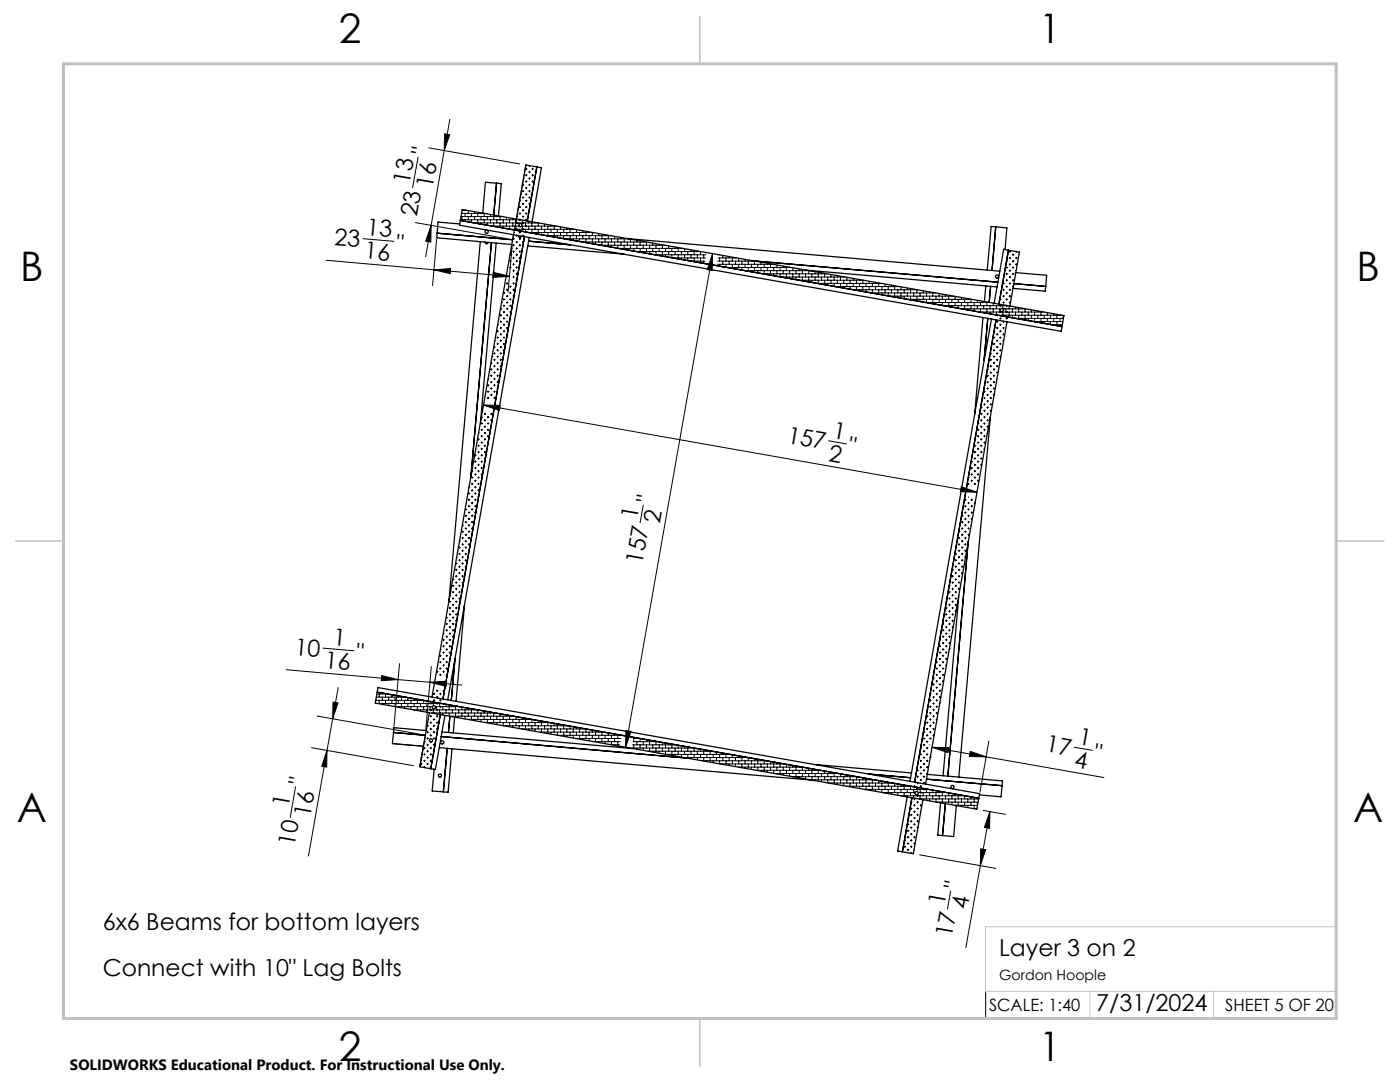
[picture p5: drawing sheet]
<svg xmlns="http://www.w3.org/2000/svg" width="279mm" height="216mm" viewBox="0 0 279 216" stroke-linecap="round" stroke-linejoin="round" font-family="sans-serif">
<defs><g id="words">
<g font-size="8.1">
<text x="67.6" y="8.5">2</text>
<text x="207.3" y="8.5">1</text>
<text x="4" y="56.2">B</text>
<text x="270.7" y="56.2">B</text>
<text x="3.3" y="164.1">A</text>
<text x="270" y="164.1">A</text>
<text x="67.6" y="211.7">2</text>
<text x="207.3" y="211.7">1</text>
</g>
<g font-size="4.7">
<text x="85.4" y="31.2" transform="rotate(-80 85.4 31.2)">&quot;</text>
<text x="81.8" y="36.8" transform="rotate(-80 81.8 36.8)">13</text>
<text x="86.3" y="37.6" transform="rotate(-80 86.3 37.6)">16</text>
<text x="73" y="46.9" transform="rotate(5 73 46.9)">13</text>
<text x="83.2" y="43.4" transform="rotate(-80 83.2 43.4)">23</text>
<text x="66.6" y="49" transform="rotate(5 66.6 49)">23</text>
<text x="72.6" y="51.6" transform="rotate(5 72.6 51.6)">16</text>
<text x="79" y="50" transform="rotate(5 79 50)">&quot;</text>
<text x="156.9" y="88.3" transform="rotate(10 156.9 88.3)">157</text>
<text x="166" y="87.3" transform="rotate(10 166 87.3)">1</text>
<text x="165.2" y="91.9" transform="rotate(10 165.2 91.9)">2</text>
<text x="169.1" y="90.5" transform="rotate(10 169.1 90.5)">&quot;</text>
<text x="130.3" y="100.6" transform="rotate(-80 130.3 100.6)">&quot;</text>
<text x="127.1" y="103.7" transform="rotate(-80 127.1 103.7)">1</text>
<text x="131.7" y="104.5" transform="rotate(-80 131.7 104.5)">2</text>
<text x="128.1" y="112.8" transform="rotate(-80 128.1 112.8)">157</text>
<text x="58.7" y="130.7" transform="rotate(5 58.7 130.7)">10</text>
<text x="66.4" y="128.8" transform="rotate(5 66.4 128.8)">1</text>
<text x="71" y="131.7" transform="rotate(5 71 131.7)">&quot;</text>
<text x="64.7" y="133.3" transform="rotate(5 64.7 133.3)">16</text>
<text x="208.5" y="149.9" transform="rotate(10 208.5 149.9)">17</text>
<text x="215.1" y="148.5" transform="rotate(10 215.1 148.5)">1</text>
<text x="214.3" y="153" transform="rotate(10 214.3 153)">4</text>
<text x="218.2" y="151.6" transform="rotate(10 218.2 151.6)">&quot;</text>
<text x="57.5" y="161.2" transform="rotate(-80 57.5 161.2)">1</text>
<text x="60.9" y="156.8" transform="rotate(-80 60.9 156.8)">&quot;</text>
<text x="61.9" y="163.2" transform="rotate(-80 61.9 163.2)">16</text>
<text x="58.8" y="169" transform="rotate(-80 58.8 169)">10</text>
<text x="191.7" y="177.6" transform="rotate(-80 191.7 177.6)">&quot;</text>
<text x="20.5" y="185.6">6x6 Beams for bottom layers</text>
<text x="188.5" y="180.7" transform="rotate(-80 188.5 180.7)">1</text>
<text x="193.1" y="181.5" transform="rotate(-80 193.1 181.5)">4</text>
<text x="190" y="187.3" transform="rotate(-80 190 187.3)">17</text>
<text x="199.4" y="190.7">Layer 3 on 2</text>
<text x="20.5" y="194.7">Connect with 10&quot; Lag Bolts</text>
<text x="218.8" y="201.7">7/31/2024</text>
</g>
<g font-size="3.4">
<text x="197.4" y="201.7">SCALE: 1:40</text>
<text x="244.5" y="201.7">SHEET 5 OF 20</text>
</g>
<text font-size="3" x="14" y="213.5">SOLIDWORKS Educational Product. For Instructional Use Only.</text>
<text font-size="2.8" x="199.4" y="195.5">Gordon Hoople</text>
</g></defs>
<g fill="none" stroke="#000" stroke-width=".25">
<path d="M99.1 36.5l-2.2-.1-.6 6.1M99.1 36.5l-.6 6.4M99.1 36.5l.9 .2-.5 6.4M107.1 33.3l-2.1-.4-2 10.8M107.1 33.3l-1.9 10.8M107.1 33.3l1 .2-1.9 10.8M87.2 46.5l15.1 1.3M91.8 44.7l-4.4-.4-.2 3.1 15 1.4M91.9 44l.4-2.2 120 21.2-.4 2.2M91.9 44l120 21.2M91.9 44l-.2 .9 120.1 21.2 .1-.9M95.8 48.2l-6.2 72"/>
<path d="M96.8 48.3a.32 .32 0 0 0 .3 .3 .32 .32 0 0 0 .3-.2M98.1 48.4l-4.1 46.7M99 48.5l-3.1 35.8M102.5 46.8l-16.3 92.3M103.5 47a.31 .31 0 0 0 .2 .4 .31 .31 0 0 0 .4-.3M104.7 47.2l-16.3 92.3M105.3 49.1l19.3 1.6M105.5 48.1l8.3 .8M105.6 47.4l-16.2 92.2M125 47.6l74.5 6.5M150.1 52l49 4.3M160.9 53.9l38.1 3.4"/>
<path d="M196.7 57l-.2 3.2M197.7 57.1l-.3 3.3M198.7 45.3l-.7 8.7M198.7 45.3l2.2 .2-.3 4.3M198.7 45.3l-.9-.1-.8 8.7M201.3 49.9l-1.9 10.8M201.3 49.9l2.1 .4-1.9 10.8M201.3 49.9l-1-.2-1.9 10.8M202.3 56.6l6.4 .5M202.7 54.4l6.2 .5-.2 2.2M208.7 57.1l-.1 1-6.4-.6M196.2 63.4l-1.7 19.3"/>
<path d="M197.1 63.5l-.7 8.4M197.9 63.6l-16.3 92.3M198.8 63.8l-16.3 92.3M201 64.2l-16.3 92.3M197.7 83.1l-6.4 72M191.3 119l-3.1 35.8M193.2 108.2l-4 46.7M75.3 138.1l-.4 2.2 120 21.2 .4-2.2M75.3 138.1l120 21.2M75.3 138.1l.1-.9 120.1 21.2-.2 .9M90.8 131.4l-.7 8.4M92.7 120.6l-1.7 19.3"/>
<path d="M78.5 146.2l6.4 .5M78.5 146.2l-.2 2.2 6.2 .5M85.1 145.8l-6.5-.6-.1 1M85.7 142.2l-1.9 10.8 2.2 .4M86.6 153.5l-.3 4.3 2.2 .2M87.7 149.2l74.5 6.5M87.9 142.6l-1.9 10.8M88.1 147l49 4.3M88.2 146l38.1 3.4M88.8 142.8l-1.9 10.7-.9-.1M89.3 149.3l-.8 8.7M89.8 142.9l-.3 3.3"/>
<path d="M90.2 149.4l-.8 8.7-.9-.1M90.7 143.1l-.2 3.1M162.6 152.5l19.3 1.7M173.4 154.4l8.3 .8M181 159l-1.9 10.8 1 .2M182 159.2l-1.9 10.8M184.2 159.6l-1.9 10.8-2.2-.4M184.9 155.5l15.1 1.3M185.1 154.5l15 1.3-.1 1M200 156.8l-.2 2.2-4.3-.4M187.7 160.2l-.6 6.5h1M188.7 160.4l-.6 6.3"/>
<path d="M190.9 160.8l-.6 6.1-2.2-.2"/>
<circle cx="97.1" cy="46.3" r=".32"/>
<circle cx="103.9" cy="44.9" r=".33"/>
<circle cx="199" cy="55.2" r=".32"/>
<circle cx="199.9" cy="61.9" r=".31"/>
<circle cx="86" cy="147.7" r=".33"/>
<circle cx="86.6" cy="141.1" r=".31"/>
<circle cx="87.8" cy="154.8" r=".32"/>
<circle cx="88.3" cy="148.1" r=".32"/>
<circle cx="183" cy="158.3" r=".33"/>
<circle cx="190.1" cy="157" r=".32"/>
</g>
<g fill="none" stroke="#000" stroke-width=".2">
<path d="M83.4 31.4l-1.1 6.1M85.5 29.5l18.2 3.2M88.7 30.1l-3.8 21.1M88.7 26.7l1 .2-1 3.2zM89.8 23.8l-1.1 6.3M103.8 39.9v.3M103.9 38.8h.1M104.2 36.9h.4M104.2 38.1h.4M104.2 39.4h.4M104.4 36.7v.3M104.4 38v.3"/>
<path d="M104.4 39.3v.3M104.5 35.6h.1M104.9 33.7h.3M104.9 35h.3M104.9 36.2h.3M104.9 37.5h.3M104.9 38.8h.3M105 32.9l-2.7 15M105 33.5v.4M105 34.8v.3M105 36.1v.3M105 37.4v.3"/>
<path d="M105 38.6v.3M105 39.9v.3M105.5 33.1h.2M105.5 34.3h.3M105.5 35.6h.3M105.5 36.9h.3M105.5 38.1h.3M105.5 39.4h.3M105.7 33.1v.1M105.7 34.2v.3M105.7 35.5v.3M105.7 36.7v.3"/>
<path d="M105.7 38v.3M105.7 39.3v.3M106.2 33.7h.3M106.2 35h.3M106.2 36.2h.3M106.2 37.5h.2M106.2 38.8h.1M106.3 33.5v.4M106.3 34.8v.3M106.3 36.1v.3M106.3 37.4v.3M106.8 34.3h.2"/>
<path d="M106.9 34.2v.2M65.1 51.9l36.6 3.2M72.4 47.6l6.2 .6M82.9 44.4l18.2 3.2M86 45v3.3l-1.1-.2zM86.6 53.8l3.3-.2v1zM87.1 47.8l-.8 9.2M87.3 46.5l15.1 1.3M91.9 43.9h12M92 43.2h8.3M92.1 42.6h4.6l-.1 .6M92.2 42.3v.3"/>
<path d="M92.2 43.2v.7M92.2 41.9h.9M92.8 41.9h.1M92.8 42.6v.6M92.8 43.9v.3M93.5 42v.6M93.5 43.2v.7M94.1 42.6v.6M94.1 43.9v.5M94.7 44.5h12.8M94.7 44.5h.1M94.7 42.3v.3"/>
<path d="M94.7 43.2v.7M95.4 42.6v.6M95.4 43.9v.6M96 42.5v.1M96 43.2v.7M96 44.5v.2M96.6 43.9v.6M97.3 43.2v.7M97.3 44.5v.4M97.9 42.8v.4M97.9 43.9v.6M98.3 45.1h5.3"/>
<path d="M98.4 54.3l3.3 .8-3.3 .3zM98.5 43.2v.7M98.5 44.5v.6M99.2 43v.2M99.2 43.9v.6M99.2 45.1v.2M99.8 43.2v.7M99.8 44.5v.6M100.4 58.5h.4M100.4 59.7h.4M100.4 43.9v.6M100.4 45.1v.4"/>
<path d="M100.6 58.3v.3M100.6 59.6v.3M100.7 57.2h.1M101.1 56.6h.3M101.1 57.8h.3M101.1 59.1h.3M101.1 43.4v.5M101.1 44.5v.6M101.2 56.4v.3M101.2 57.7v.3M101.2 58.9v.4M101.7 52.1h.3"/>
<path d="M101.7 53.4h.3M101.7 57.2h.3M101.7 58.5h.3M101.7 59.7h.3M101.7 43.9v.6M101.7 45.1v.6M101.8 50.8h.2M101.8 50.7v.3M101.8 52v.3M101.8 53.2v.4M101.8 57v.4M101.8 58.3v.3"/>
<path d="M101.8 59.6v.3M101.9 45.8h12.8M102 49.6h.1M102.2 49.1l-.8 9.2M102.3 50.2h.4M102.3 51.5h.4M102.3 52.7h.4M102.3 54h.4M102.3 55.3h.4M102.3 56.6h.4M102.3 57.8h.4M102.3 59.1h.3"/>
<path d="M102.3 47.7h.4M102.3 48.9h.4M102.3 43.6v.3M102.3 44.5v.6M102.3 45.8v.1M102.5 47.5v.3M102.5 48.8v.3M102.5 50.1v.3M102.5 51.3v.3M102.5 52.6v.3M102.5 53.9v.3M102.5 55.1v.4"/>
<path d="M102.5 56.4v.3M102.5 57.7v.3M102.5 58.9v.4M102.6 46.4h.1M103 50.8h.3M103 52.1h.3M103 53.4h.3M103 54.6h.3M103 55.9h.2M103 47h.3M103 48.3h.3M103 49.6h.3"/>
<path d="M103 43.9v.6M103 45.1v.7M103.1 43.2h.2M103.1 43.3v.1M103.1 44.3v.4M103.1 45.6v.3M103.1 46.9v.3M103.1 48.2v.3M103.1 49.4v.3M103.1 50.7v.3M103.1 52v.3M103.1 53.2v.4"/>
<path d="M103.1 54.5v.3M103.1 55.8v.3M103.6 50.2h.3M103.6 51.5h.3M103.6 52.7h.1M103.6 41.3h.3M103.6 42.6h.3M103.6 46.4h.3M103.6 47.7h.3M103.6 48.9h.3M103.6 43.8v.1M103.6 44.5v.2"/>
<path d="M103.6 45.1h.1M103.6 45.8v.3M103.7 40h.2M103.8 41.2v.3M103.8 42.4v.4M103.8 43.7v.3M103.8 45.2v.1M103.8 46.2v.4M103.8 47.5v.3M103.8 48.8v.3M103.8 50.1v.3M103.8 51.3v.3"/>
<path d="M104.1 45.1h7M104.2 40.7h.4M104.2 41.9h.4M104.2 43.2h.4M104.2 47h.4M104.2 48.3h.3M104.2 49.6h.1M104.2 43.9v.6M104.2 45.1v.7M104.4 40.5v.4M104.4 41.8v.3M104.4 43.1v.3"/>
<path d="M104.4 44.3v.4M104.4 45.6v.3M104.4 46.9v.3M104.4 48.2v.3M104.9 40h.3M104.9 41.3h.3M104.9 42.6h.3M104.9 43.9h.3M104.9 44.5v.6M104.9 45.8v.5M105 41.2v.3M105 42.4v.4"/>
<path d="M105 43.7v.3M105 45v.3M105.5 46.4h12.8M105.5 46.4h.1M105.5 40.7h.3M105.5 41.9h.1M105.5 44.1v.4M105.5 45.1v.7M105.7 40.5v.4M106.2 44.5v.6M106.2 45.8v.6M106.8 44.4v.1"/>
<path d="M106.8 45.1v.7M106.8 46.4v.2M107.4 44.5v.6M107.4 45.8v.6M108.1 45.1v.7M108.1 46.4v.4M108.7 44.7v.4M108.7 45.8v.6M109.1 47h12.8M109.3 45.1v.7M109.3 46.4v.6M110 44.9v.2"/>
<path d="M110 45.8v.6M110 47v.2M110.6 45.1v.7M110.6 46.4v.6M111.2 45.8v.6M111.2 47v.4M111.9 45.3v.5M111.9 46.4v.6M112.5 45.8v.6M112.5 47v.6M112.7 47.7h12.8M113.1 45.5v.3"/>
<path d="M113.1 46.4v.6M113.1 47.7v.1M113.8 45.8v.6M113.8 47v.7M114.4 45.7v.1M114.4 46.4v.6M114.4 47.7v.3M115 45.8v.6M115 47v.7M115.7 46.4v.6M115.7 47.7v.5M116.3 48.3h12.8"/>
<path d="M116.3 48.3h.1M116.3 46v.4M116.3 47v.7M116.9 46.4v.6M116.9 47.7v.6M117.6 46.3v.1M117.6 47v.7M117.6 48.3v.2M118.2 46.4v.6M118.2 47.7v.6M118.9 47v.7M118.9 48.3v.5"/>
<path d="M119.5 46.6v.4M119.5 47.7v.6M119.9 48.9h12.8M120.1 47v.7M120.1 48.3v.6M120.8 46.8v.2M120.8 47.7v.6M120.8 48.9v.2M121.4 47v.7M121.4 48.3v.6M122 47.7v.6M122 48.9v.4"/>
<path d="M122.7 47.2v.5M122.7 48.3v.6M123.3 47.7v.6M123.3 48.9v.6M123.5 49.6h12.8M123.9 47.4v.3M123.9 48.3v.6M123.9 49.6h.1M124.6 47.7v.6M124.6 48.9v.7M125.2 47.6v.1M125.2 48.3v.6"/>
<path d="M125.2 49.6v.3M125.8 47.7v.6M125.8 48.9v.7M126.5 48.3v.6M126.5 49.6v.5M127.1 50.2h12.8M127.1 50.2h.1M127.1 47.9v.4M127.1 48.9v.7M127.7 48.3v.6M127.7 49.6v.6M128.4 48.2v.1"/>
<path d="M128.4 48.9v.7M128.4 50.2v.2M129 48.3v.6M129 49.6v.6M129.6 48.9v.7M129.6 50.2v.5M130.3 48.5v.4M130.3 49.6v.6M130.7 50.8h10.2M130.9 48.9v.7M130.9 50.2v.6M131.6 48.8v.1"/>
<path d="M131.6 49.6v.6M131.6 50.8v.2M132.2 48.9v.7M132.2 50.2v.6M132.8 49.6v.6M132.8 50.8v.4M133.5 49.1v.5M133.5 50.2v.6M134.1 49.6v.6M134.1 50.8v.6M134.3 51.5h6.5M134.7 49.3v.3"/>
<path d="M134.7 50.2v.6M134.7 51.5h.1M135.4 49.6v.6M135.4 50.8v.7M136 49.5v.1M136 50.2v.6M136 51.5v.3M136.6 49.6v.6M136.6 50.8v.7M137.3 50.2v.6M137.3 51.5v.5M137.9 52.1h.1"/>
<path d="M137.9 52.1h2.8M137.9 49.8v.4M137.9 50.8v.7M138.5 50.2v.6M138.5 51.5v.6M139.2 50.1v.1M139.2 50.8v.7M139.2 52.1v.3M139.8 50.2v.6M139.8 51.5v.6M140.4 50.8v.7M140.4 52.1v.5"/>
<path d="M142.2 50.6l-17.4 98.5M142.2 50.6l-.1 3.4-1-.2zM143.1 52.7h11.2M143.2 52.1h7.5M143.3 51.5h3.8M143.5 50.8h.1M143.6 51.5v.6M143.6 52.7v.4M144.3 51v.5M144.3 52.1v.6M144.9 51.5v.6M144.9 52.7v.6"/>
<path d="M145.1 53.4h12.8M145.5 51.2v.3M145.5 52.1v.6M145.5 53.4h.1M146.2 51.5v.6M146.2 52.7v.7M146.8 51.4v.1M146.8 52.1v.6M146.8 53.4v.3M147.4 51.5v.6M147.4 52.7v.7M148.1 52.1v.6"/>
<path d="M148.1 53.4v.5M148.7 54h12.8M148.7 51.8v.3M148.7 52.7v.7M149.3 52.1v.6M149.3 53.4v.6M150 52v.1M150 52.7v.7M150 54v.3M150.6 52.1v.6M150.6 53.4v.6M151.2 52.7v.7"/>
<path d="M151.2 54v.5M151.9 52.3v.4M151.9 53.4v.6M152.3 54.6h12.8M152.5 52.7v.7M152.5 54v.6M153.1 52.6v.1M153.1 53.4v.6M153.1 54.6v.2M153.8 52.7v.7M153.8 54v.6M154.4 53.4v.6"/>
<path d="M154.4 54.6v.4M155 52.9v.5M155 54v.6M155.7 53.4v.6M155.7 54.6v.6M155.9 55.3h12.8M156.3 53.1v.3M156.3 54v.6M156.3 55.3v.1M157 53.4v.6M157 54.6v.7M157.6 53.3v.1"/>
<path d="M157.6 54v.6M157.6 55.3v.3M158.2 53.4v.6M158.2 54.6v.7M158.9 54v.6M158.9 55.3v.5M159.5 55.9h12.8M159.5 53.7v.3M159.5 54.6v.7M160.1 54v.6M160.1 55.3v.6M160.8 53.9v.1"/>
<path d="M160.8 54.6v.7M160.8 55.9v.3M161.4 54v.6M161.4 55.3v.6M162 54.6v.7M162 55.9v.5M162.7 54.2v.4M162.7 55.3v.6M163.1 56.6h12.8M163.3 54.6v.7M163.3 55.9v.7M163.9 54.4v.2"/>
<path d="M163.9 55.3v.6M163.9 56.6v.1M164.6 54.6v.7M164.6 55.9v.7M165.2 55.3v.6M165.2 56.6v.3M165.8 54.8v.5M165.8 55.9v.7M166.5 55.3v.6M166.5 56.6v.5M166.7 57.2h12.8M167.1 55v.3"/>
<path d="M167.1 55.9v.7M167.1 57.2v.1M167.7 55.3v.6M167.7 56.6v.6M168.4 55.2v.1M168.4 55.9v.7M168.4 57.2v.3M169 55.4v.5M169 56.6v.6M169.7 55.9v.7M169.7 57.2v.5M170.3 57.8h12.8"/>
<path d="M170.3 55.6v.3M170.3 56.6v.6M170.9 55.9v.7M170.9 57.2v.6M171.6 55.8v.1M171.6 56.6v.6M171.6 57.8v.3M172.2 55.9v.7M172.2 57.2v.6M172.8 56.6v.6M172.8 57.8v.5M173.5 56.1v.5"/>
<path d="M173.5 57.2v.6M173.9 58.5h12.8M174.1 56.6v.6M174.1 57.8v.7M174.7 56.3v.3M174.7 57.2v.6M174.7 58.5v.1M175.4 56.6v.6M175.4 57.8v.7M176 57.2v.6M176 58.5v.3M176.6 56.7v.5"/>
<path d="M176.6 57.8v.7M177.3 57.2v.6M177.3 58.5v.6M177.5 59.1h12.8M177.9 56.9v.3M177.9 57.8v.7M177.9 59.1v.1M178.5 57.2v.6M178.5 58.5v.6M179.2 57.1v.1M179.2 57.8v.7M179.2 59.1v.3"/>
<path d="M179.8 57.3v.5M179.8 58.5v.6M180.4 57.8v.7M180.4 59.1v.5M181.1 57.5v.3M181.1 58.5v.6M181.1 59.7h12.8M181.7 57.8v.7M181.7 59.1v.6M182.4 57.7v.1M182.4 58.5v.6M182.4 59.7v.2"/>
<path d="M183 57.8v.7M183 59.1v.6M183.6 58.5v.6M183.6 59.7v.5M184.3 58v.5M184.3 59.1v.6M184.9 58.5v.6M184.9 59.7v.7M185.5 58.2v.3M185.5 59.1v.6M186.2 58.5v.6M186.2 59.7v.7"/>
<path d="M186.8 59.1v.6M187.4 58.6v.5M187.4 59.7v.7M188.1 59.1v.6M188.7 58.8v.3M188.7 59.7v.7M189.3 59.1v.6M190 59.1h.1M190 59.7v.7M190.6 59.2v.5M191.2 59.7v.7M191.9 59.4v.3"/>
<path d="M192.5 59.7v.7M193.1 59.6v.1M193.8 59.7v.7M195.1 59.9v.5M199.5 59.7h.3M199.6 59.6v.3M199.7 58.5h.1M200.1 56.6h.3M200.1 57.8h.3M200.1 59.1h.3M200.3 55.4v.1M200.3 56.4v.3"/>
<path d="M200.3 57.7v.3M200.3 58.9v.4M200.3 55.3h.1M200.8 53.4h.3M200.8 54.6h.3M200.8 55.9h.3M200.8 57.2h.3M200.8 58.5h.3M200.8 59.7h.3M200.9 52.1h.2M200.9 52v.3M200.9 53.2v.4"/>
<path d="M200.9 54.5v.3M200.9 55.8v.3M200.9 57v.4M200.9 58.3v.3M200.9 59.6v.3M201.4 50.2h.3M201.4 51.5h.3M201.4 52.7h.3M201.4 54h.3M201.4 55.3h.3M201.4 56.6h.3M201.4 57.8h.3"/>
<path d="M201.4 59.1h.3M201.5 50.1v.3M201.5 51.3v.3M201.5 52.6v.3M201.5 53.9v.3M201.5 55.1v.4M201.5 56.4v.3M201.5 57.7v.3M201.5 58.9v.4M202 50.8h.4M202 52.1h.4M202 53.4h.4"/>
<path d="M202 54.6h.4M202 55.9h.4M202 57.2h.2M202.2 50.7v.3M202.2 52v.3M202.2 53.2v.4M202.2 54.5v.3M202.2 55.8v.3M202.2 57v.4M202.7 50.2h.3M202.7 51.5h.3M202.7 52.7h.3"/>
<path d="M202.7 54h.1M202.8 50.2v.2M202.8 51.3v.3M202.8 52.6v.3M203.3 50.8h.1M96.9 78.8h.1M97.3 76.9h.3M97.3 78.1h.3M97.3 79.4h.3M97.4 75.7v.1M97.4 76.7v.3M97.4 78v.3"/>
<path d="M97.4 79.3v.3M97.4 75.6h.2M97.9 73.7h.3M97.9 75h.3M97.9 76.2h.3M97.9 77.5h.3M97.9 78.8h.3M98 72.4h.2M98 72.3v.3M98 73.6v.3M98 74.8v.3M98 76.1v.3"/>
<path d="M98 77.4v.3M98 78.6v.4M98.2 71.2h.1M98.5 69.3h.3M98.5 70.5h.3M98.5 71.8h.3M98.5 73.1h.3M98.5 74.3h.3M98.5 75.6h.3M98.5 76.9h.3M98.5 78.1h.3M98.5 79.4h.3"/>
<path d="M98.7 69.1v.3M98.7 70.4v.3M98.7 71.6v.4M98.7 72.9v.3M98.7 74.2v.3M98.7 75.5v.3M98.7 76.7v.3M98.7 78v.3M98.7 79.3v.3M98.8 68h.1M99.2 66.1h.3M99.2 67.3h.3"/>
<path d="M99.2 68.6h.3M99.2 69.9h.3M99.2 71.2h.3M99.2 72.4h.3M99.2 73.7h.3M99.2 75h.3M99.2 76.2h.3M99.2 77.5h.1M99.3 64.8h.2M99.3 64.8v.2M99.3 65.9v.4M99.3 67.2v.3"/>
<path d="M99.3 68.5v.3M99.3 69.7v.4M99.3 71v.3M99.3 72.3v.3M99.3 73.6v.3M99.3 74.8v.3M99.3 76.1v.3M99.3 77.4v.2M99.8 62.9h.3M99.8 64.2h.3M99.8 65.4h.3M99.8 66.7h.3"/>
<path d="M99.8 68h.3M99.8 69.3h.3M99.8 70.5h.3M99.8 71.8h.3M99.8 73.1h.3M99.8 74.3h.1M99.9 61.6h.2M99.9 61.5v.3M99.9 62.8v.3M99.9 64v.3M99.9 65.3v.3M99.9 66.6v.3"/>
<path d="M99.9 67.8v.4M99.9 69.1v.3M99.9 70.4v.3M99.9 71.6v.4M99.9 72.9v.3M100.1 60.4h.1M100.4 61h.4M100.4 62.3h.4M100.4 63.5h.4M100.4 64.8h.4M100.4 66.1h.4M100.4 67.3h.4"/>
<path d="M100.4 68.6h.4M100.4 69.9h.3M100.4 71.2h.1M100.6 60.9v.3M100.6 62.1v.3M100.6 63.4v.3M100.6 64.7v.3M100.6 65.9v.4M100.6 67.2v.3M100.6 68.5v.3M100.6 69.7v.4M101.1 60.4h.3"/>
<path d="M101.1 61.6h.3M101.1 62.9h.3M101.1 64.2h.3M101.1 65.4h.3M101.1 66.7h.1M101.2 60.2v.3M101.2 61.5v.3M101.2 62.8v.3M101.2 64v.3M101.2 65.3v.3M101.2 66.6v.3M101.7 61h.3"/>
<path d="M101.7 62.3h.3M101.7 63.5h.1M101.8 60.9v.3M101.8 62.1v.3M102.3 60.4h.1M184.7 60.4h12.8M185.5 60.4v.1M186.8 60.4v.3M188.1 60.4v.6M188.3 61h12.8M188.7 61v.1M189.3 60.4v.6"/>
<path d="M190 61v.3M190.6 60.4v.6M191.2 61v.5M191.9 60.4v.6M191.9 61.6h7.8M192.5 61v.6M193.1 60.4v.6M193.1 61.6v.2M193.8 61v.6M194.4 60.4v.6M194.4 61.6v.5M195.1 61v.6"/>
<path d="M195.5 62.3h12.8M195.7 60.4v.6M195.7 61.6v.7M196.3 78.1h.3M196.3 79.4h.3M196.3 60.1v.3M196.3 61v.6M196.3 62.3v.1M196.5 77h.1M196.5 78v.3M196.5 79.3v.3M196.5 76.9h.1"/>
<path d="M197 75h.3M197 76.2h.3M197 77.5h.3M197 78.8h.3M197 60.4v.6M197 61.6v.7M197.1 73.7h.2M197.1 73.6v.3M197.1 74.8v.3M197.1 76.1v.3M197.1 77.4v.3M197.1 78.6v.4"/>
<path d="M197.1 79.9v.3M197.6 71.8h.3M197.6 73.1h.3M197.6 74.3h.3M197.6 75.6h.3M197.6 76.9h.3M197.6 78.1h.3M197.6 79.4h.3M197.6 61v.6M197.6 62.3v.4M197.6 70.5h.3M197.7 70.4v.3"/>
<path d="M197.7 71.6v.4M197.7 72.9v.3M197.7 74.2v.3M197.7 75.5v.3M197.7 76.7v.3M197.7 78v.3M197.7 79.3v.3M197.8 69.3h.1M198.2 67.3h.3M198.2 68.6h.3M198.2 69.9h.3M198.2 71.2h.3"/>
<path d="M198.2 72.4h.3M198.2 73.7h.3M198.2 75h.3M198.2 76.2h.3M198.2 77.5h.3M198.2 78.8h.2M198.2 60.5v.5M198.2 61.6v.7M198.4 66.2v.1M198.4 67.2v.3M198.4 68.5v.3M198.4 69.7v.4"/>
<path d="M198.4 71v.3M198.4 72.3v.3M198.4 73.6v.3M198.4 74.8v.3M198.4 76.1v.3M198.4 77.4v.3M198.4 78.6v.4M198.4 66.1h.1M198.9 64.2h.3M198.9 65.4h.3M198.9 66.7h.3M198.9 68h.3"/>
<path d="M198.9 69.3h.3M198.9 70.5h.3M198.9 71.8h.3M198.9 73.1h.3M198.9 74.3h.3M198.9 75.6h.1M198.9 61v.6M198.9 62.3v.6M199 62.9h12.9M199 62.8v.3M199 64v.3M199 65.3v.3"/>
<path d="M199 66.6v.3M199 67.8v.4M199 69.1v.3M199 70.4v.3M199 71.6v.4M199 72.9v.3M199 74.2v.3M199.5 63.5h.3M199.5 64.8h.3M199.5 66.1h.3M199.5 67.3h.3M199.5 68.6h.3"/>
<path d="M199.5 69.9h.3M199.5 71.2h.2M199.5 72.4h.1M199.5 60.7v.3M199.5 61.6v.7M199.5 62.9v.1M199.6 60.9v.3M199.6 62.1v.3M199.6 63.4v.3M199.6 64.7v.3M199.6 65.9v.4M199.6 67.2v.3"/>
<path d="M199.6 68.5v.3M199.6 69.7v.4M199.6 71v.3M200.1 60.4h.3M200.1 64.2h.3M200.1 65.4h.3M200.1 66.7h.3M200.1 68h.2M200.1 61v.6M200.1 62.3v.6M200.2 61.6h4.5M200.3 60.2v.3"/>
<path d="M200.3 61.5v.3M200.3 62.8v.3M200.3 64v.3M200.3 65.3v.3M200.3 66.6v.3M200.3 67.8v.4M200.8 63.5h.3M200.8 64.8h.1M200.8 61h.1M200.8 61.6v.7M200.8 62.9v.3M200.9 60.9v.3"/>
<path d="M200.9 62.1v.3M200.9 63.4v.3M201.4 60.4h.2M201.4 61.1v.5M201.4 62.3v.6M201.5 60.2v.3M202 61.6v.7M202 62.9v.5M202.7 61.3v.3M202.7 62.3v.6M202.7 63.5h9.5M203.3 61.6v.7"/>
<path d="M203.3 62.9v.6M203.9 61.5v.1M203.9 62.3v.6M203.9 63.5v.2M204.6 61.6v.7M204.6 62.9v.6M205.2 62.3v.6M205.2 63.5v.5M205.8 61.8v.5M205.8 62.9v.6M206.3 64.2h5.8M206.5 62.3v.6"/>
<path d="M206.5 63.5v.7M207.1 62.1v.2M207.1 62.9v.6M207.1 64.2v.1M207.8 62.3v.6M207.8 63.5v.7M208.4 62.9v.6M208.4 64.2v.4M209 62.4v.5M209 63.5v.7M209.7 62.9v.6M209.7 64.2v.6"/>
<path d="M209.9 64.8h2.1M210.3 62.6v.3M210.3 63.5v.7M210.3 64.8v.1M210.9 62.9v.6M210.9 64.2v.6M211.6 62.9h.1M211.6 63.5v.7M211.6 64.8v.3M212.2 63v.5M93.5 99.7h.3M93.5 98.5h.3"/>
<path d="M93.6 97.3v.1M93.6 98.3v.3M93.6 99.6v.3M93.6 97.2h.2M94.1 95.3h.3M94.1 96.6h.3M94.1 97.8h.3M94.1 99.1h.3M94.2 94h.2M94.2 93.9v.3M94.2 95.1v.4M94.2 96.4v.3"/>
<path d="M94.2 97.7v.3M94.2 99v.3M94.7 90.8h.3M94.7 92.1h.3M94.7 93.4h.3M94.7 94.7h.3M94.7 95.9h.3M94.7 99.7h.3M94.7 97.2h.3M94.7 98.5h.3M94.9 90.7v.3M94.9 92v.3"/>
<path d="M94.9 93.2v.4M94.9 94.5v.3M94.9 95.8v.3M94.9 97v.4M94.9 98.3v.3M94.9 99.6v.3M95 89.6h.1M95.4 87.7h.3M95.4 88.9h.3M95.4 90.2h.3M95.4 91.5h.3M95.4 92.7h.3"/>
<path d="M95.4 94h.3M95.4 95.3h.3M95.4 96.6h.3M95.4 97.8h.3M95.4 99.1h.1M95.5 86.5v.1M95.5 87.5v.3M95.5 88.8v.3M95.5 90.1v.3M95.5 91.3v.4M95.5 92.6v.3M95.5 93.9v.3"/>
<path d="M95.5 95.1v.4M95.5 96.4v.3M95.5 97.7v.3M95.5 99v.3M95.5 86.4h.2M96 84.5h.3M96 85.8h.3M96 87h.3M96 88.3h.3M96 89.6h.3M96 90.8h.3M96 92.1h.3"/>
<path d="M96 93.4h.3M96 94.7h.3M96 95.9h.1M96.1 83.2h.2M96.1 83.1v.3M96.1 84.3v.4M96.1 85.6v.3M96.1 86.9v.3M96.1 88.2v.3M96.1 89.4v.3M96.1 90.7v.3M96.1 92v.3"/>
<path d="M96.1 93.2v.4M96.1 94.5v.3M96.5 80.8l98.5 17.4M96.5 80.8l3.3 .1-.1 1zM96.6 82.6h.3M96.6 83.9h.3M96.6 85.1h.3M96.6 86.4h.3M96.6 87.7h.3M96.6 88.9h.3M96.6 90.2h.3M96.6 91.5h.3"/>
<path d="M96.6 92.7h.1M96.8 82.4v.4M96.8 83.7v.3M96.8 85v.3M96.8 86.3v.3M96.8 87.5v.3M96.8 88.8v.3M96.8 90.1v.3M96.8 91.3v.4M97.3 83.2h.3M97.3 84.5h.3M97.3 85.8h.3"/>
<path d="M97.3 87h.3M97.3 88.3h.1M97.4 83.1v.3M97.4 84.3v.4M97.4 85.6v.3M97.4 86.9v.3M97.4 88.2v.3M97.9 82.6h.3M97.9 83.9h.3M97.9 85.1h.1M98 82.4v.4M98 83.7v.3"/>
<path d="M165.4 87.9l3.5 .7M191.8 97.1l3.2 1.1-3.3-.1zM192.5 99.7h.3M192.7 99.6v.3M193.1 96.6h.4M193.3 95.3h.2M193.3 95.1v.4M193.3 96.4v.2M193.3 99.2v.1M193.8 93.4h.3M193.8 94.7h.3M193.8 95.9h.3"/>
<path d="M193.8 99.7h.3M193.8 92.1h.3M193.9 92v.3M193.9 93.2v.4M193.9 94.5v.3M193.9 95.8v.3M193.9 99.6v.3M194 90.8h.1M194.4 88.9h.3M194.4 90.2h.3M194.4 91.5h.3M194.4 92.7h.3"/>
<path d="M194.4 94h.3M194.4 95.3h.3M194.4 96.6h.3M194.6 87.8h.1M194.6 88.8v.3M194.6 90.1v.3M194.6 91.3v.4M194.6 92.6v.3M194.6 93.9v.3M194.6 95.1v.4M194.6 96.4v.3M194.6 87.7h.1"/>
<path d="M195.1 85.8h.3M195.1 87h.3M195.1 88.3h.3M195.1 89.6h.3M195.1 90.8h.3M195.1 92.1h.3M195.1 93.4h.3M195.1 94.7h.3M195.1 95.9h.3M195.2 84.5h.2M195.2 84.3v.4M195.2 85.6v.3"/>
<path d="M195.2 86.9v.3M195.2 88.2v.3M195.2 89.4v.3M195.2 90.7v.3M195.2 92v.3M195.2 93.2v.4M195.2 94.5v.3M195.2 95.8v.3M195.7 82.6h.3M195.7 83.9h.3M195.7 85.1h.3M195.7 86.4h.3"/>
<path d="M195.7 87.7h.3M195.7 88.9h.3M195.7 90.2h.3M195.7 91.5h.3M195.7 92.7h.3M195.7 94h.1M195.7 81.3h.3M195.8 81.2v.3M195.8 82.4v.4M195.8 83.7v.3M195.8 85v.3M195.8 86.3v.3"/>
<path d="M195.8 87.5v.3M195.8 88.8v.3M195.8 90.1v.3M195.8 91.3v.4M195.8 92.6v.3M195.9 80h.1M196.3 80.7h.3M196.3 82h.3M196.3 83.2h.3M196.3 84.5h.3M196.3 85.8h.3M196.3 87h.3"/>
<path d="M196.3 88.3h.3M196.3 89.6h.2M196.5 80.5v.4M196.5 81.8v.3M196.5 83.1v.3M196.5 84.3v.4M196.5 85.6v.3M196.5 86.9v.3M196.5 88.2v.3M196.5 89.4v.3M197 80h.3M197 81.3h.3"/>
<path d="M197 82.6h.3M197 83.9h.3M197 85.1h.3M197 86.4h.1M197.1 81.2v.3M197.1 82.4v.4M197.1 83.7v.3M197.1 85v.3M197.6 80.7h.3M197.6 82h.3M197.6 83.2h.1M197.7 80.5v.4"/>
<path d="M197.7 81.8v.3M89.8 118.9v.1M89.8 119.9v.3M89.8 118.8h.2M90.3 116.9h.3M90.3 118.1h.3M90.3 119.4h.3M90.4 115.6h.2M90.4 115.5v.3M90.4 116.7v.4M90.4 118v.3M90.4 119.3v.3"/>
<path d="M90.9 112.4h.3M90.9 113.7h.3M90.9 115h.3M90.9 116.2h.3M90.9 117.5h.3M90.9 118.8h.3M91.1 112.3v.3M91.1 113.6v.3M91.1 114.8v.3M91.1 116.1v.3M91.1 117.4v.3M91.1 118.6v.4"/>
<path d="M91.1 119.9v.3M91.2 111.2h.1M91.5 109.3h.4M91.5 110.5h.4M91.5 111.8h.4M91.5 113.1h.4M91.5 114.3h.4M91.5 115.6h.4M91.5 116.9h.4M91.5 118.1h.4M91.5 119.4h.4M91.7 108.1v.1"/>
<path d="M91.7 109.1v.3M91.7 110.4v.3M91.7 111.7v.3M91.7 112.9v.3M91.7 114.2v.3M91.7 115.5v.3M91.7 116.7v.4M91.7 118v.3M91.7 119.3v.3M91.7 108h.2M92.2 106.1h.3M92.2 107.4h.3"/>
<path d="M92.2 108.6h.3M92.2 109.9h.3M92.2 111.2h.3M92.2 112.4h.3M92.2 113.7h.3M92.2 115h.3M92.2 116.2h.3M92.2 117.5h.1M92.3 104.8h.2M92.3 104.7v.3M92.3 105.9v.4M92.3 107.2v.3"/>
<path d="M92.3 108.5v.3M92.3 109.7v.4M92.3 111v.3M92.3 112.3v.3M92.3 113.6v.3M92.3 114.8v.3M92.3 116.1v.3M92.8 101.6h.3M92.8 102.9h.3M92.8 104.2h.3M92.8 105.4h.3M92.8 106.7h.3"/>
<path d="M92.8 108h.3M92.8 109.3h.3M92.8 110.5h.3M92.8 111.8h.3M92.8 113.1h.3M92.8 114.3h.1M93 101.5v.3M93 102.8v.3M93 104v.4M93 105.3v.3M93 106.6v.3M93 107.8v.4"/>
<path d="M93 109.1v.3M93 110.4v.3M93 111.7v.3M93 112.9v.3M93.1 100.4h.1M93.5 101h.3M93.5 102.3h.3M93.5 103.5h.3M93.5 104.8h.3M93.5 106.1h.3M93.5 107.4h.3M93.5 108.6h.3"/>
<path d="M93.5 109.9h.1M93.6 100.9v.3M93.6 102.1v.3M93.6 103.4v.3M93.6 104.7v.3M93.6 105.9v.4M93.6 107.2v.3M93.6 108.5v.3M93.6 109.7v.4M94.1 100.4h.3M94.1 101.6h.3M94.1 102.9h.3"/>
<path d="M94.1 104.2h.3M94.1 105.4h.3M94.1 106.7h.1M94.2 100.2v.3M94.2 101.5v.3M94.2 102.8v.3M94.2 104v.4M94.2 105.3v.3M94.7 101h.3M94.7 102.3h.3M94.7 103.5h.1M94.9 100.9v.3"/>
<path d="M94.9 102.1v.3M128.4 100.8l-.7 3.5M189.3 118.1h.4M189.3 119.4h.4M189.4 116.9h.3M189.5 116.7v.4M189.5 118v.3M189.5 119.3v.3M190 115h.3M190 116.2h.3M190 117.5h.3M190 118.8h.3"/>
<path d="M190 113.7h.3M190.1 113.6v.3M190.1 114.8v.3M190.1 116.1v.3M190.1 117.4v.3M190.1 118.6v.4M190.1 119.9v.3M190.2 112.4h.1M190.6 110.5h.3M190.6 111.8h.3M190.6 113.1h.3M190.6 114.3h.3"/>
<path d="M190.6 115.6h.3M190.6 116.9h.3M190.6 118.1h.3M190.6 119.4h.3M190.7 110.4v.3M190.7 111.7v.3M190.7 112.9v.3M190.7 114.2v.3M190.7 115.5v.3M190.7 116.7v.4M190.7 118v.3M190.7 119.3v.3"/>
<path d="M190.8 109.3h.1M191.2 107.4h.4M191.2 108.6h.4M191.2 109.9h.4M191.2 111.2h.4M191.2 112.4h.4M191.2 113.7h.4M191.2 115h.4M191.2 116.2h.4M191.2 117.5h.4M191.2 118.8h.1M191.3 106.1h.3"/>
<path d="M191.4 105.9v.4M191.4 107.2v.3M191.4 108.5v.3M191.4 109.7v.4M191.4 111v.3M191.4 112.3v.3M191.4 113.6v.3M191.4 114.8v.3M191.4 116.1v.3M191.4 117.4v.3M191.9 104.2h.3M191.9 105.4h.3"/>
<path d="M191.9 106.7h.3M191.9 108h.3M191.9 109.3h.3M191.9 110.5h.3M191.9 111.8h.3M191.9 113.1h.3M191.9 114.3h.3M191.9 115.6h.1M191.9 102.9h.3M192 102.8v.3M192 104v.4M192 105.3v.3"/>
<path d="M192 106.6v.3M192 107.8v.4M192 109.1v.3M192 110.4v.3M192 111.7v.3M192 112.9v.3M192 114.2v.3M192.1 101.6h.1M192.5 101h.3M192.5 102.3h.3M192.5 103.5h.3M192.5 104.8h.3"/>
<path d="M192.5 106.1h.3M192.5 107.4h.3M192.5 108.6h.3M192.5 109.9h.3M192.5 111.2h.2M192.7 100.9v.3M192.7 102.1v.3M192.7 103.4v.3M192.7 104.7v.3M192.7 105.9v.4M192.7 107.2v.3M192.7 108.5v.3"/>
<path d="M192.7 109.7v.4M192.7 111v.3M193.1 100.4h.4M193.1 101.6h.4M193.1 102.9h.4M193.1 104.2h.4M193.1 105.4h.4M193.1 106.7h.4M193.1 108h.2M193.3 100.2v.3M193.3 101.5v.3M193.3 102.8v.3"/>
<path d="M193.3 104v.4M193.3 105.3v.3M193.3 106.6v.3M193.8 101h.3M193.8 102.3h.3M193.8 103.5h.3M193.8 104.8h.1M193.9 100.9v.3M193.9 102.1v.3M193.9 103.4v.3M194.4 100.4h.2M194.6 100.2v.3"/>
<path d="M57.1 133.6l22.3 2M64.5 129.3l6.2 .6M67.5 137.2l-1.1 6.2M75 139.7h9.5M75 139.5v.2M75.1 139.1h5.8M75.2 138.5h2.1M75.7 138.5v.6M75.7 139.7v.7M76.2 134.8l3.2 .8-3.3 .2zM76.3 138.3v.2M76.3 139.1v.6"/>
<path d="M76.9 138.5v.6M76.9 139.7v.7M77.6 139.1v.6M78.2 138.6v.5M78.2 139.7v.7M78.8 139.1v.6M79.4 135.6l6.4 .5M79.5 138.9v.2M79.5 139.7v.7M79.7 132.4l-1.1 12.5M80.1 139.1v.6M80.8 139.1h.1"/>
<path d="M80.8 139.7v.7M81.4 139.2v.5M82 139.7v.7M82.7 139.4v.3M83.3 139.7v.7M83.9 139.6v.1M84.6 139.7v.7M85.8 136.1l3.3-.2-.1 1zM85.8 136.1l6.3 .6M85.8 140v.4M86.1 133l-1.1 12.5M86.5 138.5h.3"/>
<path d="M86.5 139.7h.3M86.6 138.3v.3M86.6 139.6v.3M87.1 137.8h.3M87.1 139.1h.3M87.1 134h.3M87.2 133.9v.3M87.2 137.7v.3M87.2 139v.3M87.3 132.8h.1M87.7 130.8h.4M87.7 132.1h.4"/>
<path d="M87.7 133.4h.4M87.7 134.7h.4M87.7 138.5h.4M87.7 139.7h.4M87.9 129.7v.1M87.9 130.7v.3M87.9 132v.3M87.9 133.2v.4M87.9 134.5v.3M87.9 138.3v.3M87.9 139.6v.3M87.9 129.6h.2"/>
<path d="M88.4 127.7h.3M88.4 128.9h.3M88.4 130.2h.3M88.4 131.5h.3M88.4 132.8h.3M88.4 134h.3M88.4 137.8h.3M88.4 139.1h.1M88.5 126.4h.2M88.5 126.3v.3M88.5 127.5v.3M88.5 128.8v.3"/>
<path d="M88.5 130.1v.3M88.5 131.3v.4M88.5 132.6v.3M88.5 133.9v.3M88.5 137.7v.3M89 123.2h.3M89 124.5h.3M89 125.8h.3M89 127h.3M89 128.3h.3M89 129.6h.3M89 130.8h.3"/>
<path d="M89 132.1h.3M89 133.4h.3M89 134.7h.3M89.1 123.1v.3M89.1 124.4v.3M89.1 125.6v.3M89.1 126.9v.3M89.1 128.2v.3M89.1 129.4v.4M89.1 130.7v.3M89.1 132v.3M89.1 133.2v.4"/>
<path d="M89.1 134.5v.3M89.3 122h.1M89.6 120.1h.4M89.6 121.3h.4M89.6 122.6h.4M89.6 123.9h.4M89.6 125.1h.4M89.6 126.4h.4M89.6 127.7h.4M89.6 128.9h.4M89.6 130.2h.4M89.6 131.5h.2"/>
<path d="M89.8 121.2v.3M89.8 122.4v.4M89.8 123.7v.3M89.8 125v.3M89.8 126.3v.3M89.8 127.5v.3M89.8 128.8v.3M89.8 130.1v.3M89.8 131.3v.4M90.3 120.7h.3M90.3 122h.3M90.3 123.2h.3"/>
<path d="M90.3 124.5h.3M90.3 125.8h.3M90.3 127h.3M90.3 128.3h.1M90.4 120.5v.4M90.4 121.8v.3M90.4 123.1v.3M90.4 124.4v.3M90.4 125.6v.3M90.4 126.9v.3M90.9 120.1h.3M90.9 121.3h.3"/>
<path d="M90.9 122.6h.3M90.9 123.9h.3M90.9 125.1h.1M91.1 121.2v.3M91.1 122.4v.4M91.1 123.7v.3M91.5 120.7h.2M91.7 120.5v.4M185.5 139.7h.3M185.6 138.5h.2M185.7 138.3v.3M185.7 139.6v.3"/>
<path d="M186.2 136.6h.3M186.2 137.8h.3M186.2 139.1h.3M186.2 135.3h.3M186.3 135.1v.4M186.3 136.4v.3M186.3 137.7v.3M186.3 139v.3M186.4 134h.1M186.8 132.1h.3M186.8 133.4h.3M186.8 134.7h.3"/>
<path d="M186.8 135.9h.3M186.8 137.2h.3M186.8 138.5h.3M186.8 139.7h.3M186.9 132v.3M186.9 133.2v.4M186.9 134.5v.3M186.9 135.8v.3M186.9 137.1v.3M186.9 138.3v.3M186.9 139.6v.3M187 130.8h.1"/>
<path d="M187.4 128.9h.3M187.4 130.2h.3M187.4 131.5h.3M187.4 132.8h.3M187.4 134h.3M187.4 135.3h.3M187.4 136.6h.3M187.4 137.8h.3M187.4 139.1h.3M187.5 127.7h.2M187.6 127.5v.3M187.6 128.8v.3"/>
<path d="M187.6 130.1v.3M187.6 131.3v.4M187.6 132.6v.3M187.6 133.9v.3M187.6 135.1v.4M187.6 136.4v.3M187.6 137.7v.3M187.6 139v.3M188.1 125.8h.3M188.1 127h.3M188.1 128.3h.3M188.1 129.6h.3"/>
<path d="M188.1 130.8h.3M188.1 132.1h.3M188.1 133.4h.3M188.1 134.7h.3M188.1 135.9h.2M188.1 137.2h.1M188.1 124.5h.3M188.2 124.4v.3M188.2 125.6v.3M188.2 126.9v.3M188.2 128.2v.3M188.2 129.4v.4"/>
<path d="M188.2 130.7v.3M188.2 132v.3M188.2 133.2v.4M188.2 134.5v.3M188.2 135.8v.3M188.3 123.2h.1M188.7 121.3h.3M188.7 122.6h.3M188.7 123.9h.3M188.7 125.1h.3M188.7 126.4h.3M188.7 127.7h.3"/>
<path d="M188.7 128.9h.3M188.7 130.2h.3M188.7 131.5h.3M188.7 132.8h.2M188.8 121.2v.3M188.8 122.4v.4M188.8 123.7v.3M188.8 125v.3M188.8 126.3v.3M188.8 127.5v.3M188.8 128.8v.3M188.8 130.1v.3"/>
<path d="M188.8 131.3v.4M188.8 132.6v.3M188.9 120.1h.1M189.3 120.7h.4M189.3 122h.4M189.3 123.2h.4M189.3 124.5h.4M189.3 125.8h.4M189.3 127h.4M189.3 128.3h.4M189.3 129.6h.1M189.5 129.4h.1"/>
<path d="M189.5 120.5v.4M189.5 121.8v.3M189.5 123.1v.3M189.5 124.4v.3M189.5 125.6v.3M189.5 126.9v.3M189.5 128.2v.3M190 120.1h.3M190 121.3h.3M190 122.6h.3M190 123.9h.3M190 125.1h.3"/>
<path d="M190 126.4h.1M190.1 121.2v.3M190.1 122.4v.4M190.1 123.7v.3M190.1 125v.3M190.6 120.7h.3M190.6 122h.2M190.7 120.5v.4M190.7 121.8v.3M59 157l-1.1 6.1M62.2 149.2l20.3 3.6M63.3 142.9l20.3 3.6"/>
<path d="M65.3 149.7l-3.7 21.1M65.3 149.7l-.1 3.4-1-.2zM66.4 143.4l-1.1 6.3M66.5 140.1l1 .2-1.1 3.1zM75.3 140.4h12.8M76.3 140.4v.1M77.6 140.4v.4M78.4 148.4l6.2 .5M78.6 146.2l6.3 .5M78.8 140.4v.6M78.9 141h7.4M79.5 141v.1"/>
<path d="M80.1 140.4v.6M80.8 141v.3M81.4 140.4v.6M82 141v.6M82.5 141.6h12.8l.1 .7M82.7 140.4v.6M82.7 141.6v.1M83.3 141v.6M83.9 152.4h.3M83.9 140.4v.6M83.9 141.6v.3M84.1 151.3h.1"/>
<path d="M84.1 152.3v.3M84.1 151.2h.1M84.6 149.3h.3M84.6 150.5h.3M84.6 151.8h.3M84.6 153.1h.3M84.6 141v.6M84.7 148h.2M84.7 147.8v.4M84.7 149.1v.3M84.7 150.4v.3M84.7 151.7v.3"/>
<path d="M84.7 152.9v.3M84.9 146.6l-1.1 6.4M85.2 146.1h.3M85.2 147.4h.3M85.2 148.6h.3M85.2 149.9h.3M85.2 151.2h.3M85.2 152.4h.3M85.2 140.4v.6M85.2 141.6v.5M85.2 144.8h.3M85.3 144.7v.3"/>
<path d="M85.3 145.9v.4M85.3 147.2v.3M85.3 148.5v.3M85.3 149.8v.3M85.3 151v.3M85.3 152.3v.3M85.4 143.5h.1M85.8 148h.1M85.8 142.9h.3M85.8 144.2h.3M85.8 145.5h.3M85.8 146.7h.3"/>
<path d="M85.8 149.3h.3M85.8 150.5h.3M85.8 151.8h.3M85.8 153.1h.2M85.8 141v.6M86 140.5h.1M86 141.5v.3M86 142.8v.3M86 144v.4M86 145.3v.3M86 146.6v.3M86 148.1v.1"/>
<path d="M86 149.1v.3M86 150.4v.3M86 151.7v.3M86 152.9v.3M86.1 142.3h12.8M86.5 143.5h.3M86.5 144.8h.3M86.5 146.1h.3M86.5 147.4h.3M86.5 148.6h.3M86.5 149.9h.1M86.5 140.4v.5"/>
<path d="M86.5 141.6v.7M86.6 142.1v.4M86.6 143.4v.3M86.6 144.7v.3M86.6 145.9v.4M86.6 147.2v.3M86.6 148.5v.3M86.9 141h4.8M87.1 142.9h.3M87.1 144.2h.3M87.1 145.5h.2M87.1 146.7h.1"/>
<path d="M87.1 140.2v.2M87.1 141v.6M87.1 142.3v.2M87.2 140.2v.3M87.2 141.5v.3M87.2 142.8v.3M87.2 144v.4M87.2 145.3v.3M87.7 140.4v.6M87.7 141.6v.7M87.9 140.9v.3M87.9 142.1v.4"/>
<path d="M88.4 141v.6M88.4 142.3v.4M89 140.5v.5M89 141.6v.7M89.6 141v.6M89.6 142.3v.6M89.7 142.9h12.8M90.3 140.8v.2M90.3 141.6v.7M90.3 142.9v.1M90.9 141v.6M90.9 142.3v.6"/>
<path d="M91.5 141h.1M91.5 141.6v.7M91.5 142.9v.3M92.2 141.1v.5M92.2 142.3v.6M92.8 141.6v.7M92.8 142.9v.6M93.3 143.5h12.8M93.5 141.3v.3M93.5 142.3v.6M93.5 143.5v.1M94.1 141.6v.7"/>
<path d="M94.1 142.9v.6M94.7 141.5v.1M94.7 142.3v.6M94.7 143.5v.3M95.4 142.9v.6M96 142.3v.6M96 143.5v.5M96.6 141.9v.4M96.6 142.9v.6M96.9 144.2h12.8M97.3 142.3v.6M97.3 143.5v.7"/>
<path d="M97.9 142.1v.2M97.9 142.9v.6M97.9 144.2v.2M98.5 142.3v.6M98.5 143.5v.7M99.2 142.9v.6M99.2 144.2v.4M99.8 142.5v.4M99.8 143.5v.7M100.4 142.9v.6M100.4 144.2v.6M100.5 144.8h12.8"/>
<path d="M101.1 142.7v.2M101.1 143.5v.7M101.1 144.8v.1M101.7 142.9v.6M101.7 144.2v.6M102.3 142.9h.1M102.3 143.5v.7M102.3 144.8v.3M103 143v.5M103 144.2v.6M103.6 143.5v.7M103.6 144.8v.6"/>
<path d="M104.1 145.5h12.8M104.2 143.2v.3M104.2 144.2v.6M104.2 145.5h.1M104.9 143.5v.7M104.9 144.8v.7M105.5 143.4v.1M105.5 144.2v.6M105.5 145.5v.2M106.2 143.5v.7M106.2 144.8v.7M106.8 144.2v.6"/>
<path d="M106.8 145.5v.4M107.4 143.8v.4M107.4 144.8v.7M107.7 146.1h12.8M108.1 144.2v.6M108.1 145.5v.6M108.7 144v.2M108.7 144.8v.7M108.7 146.1v.2M109.3 144.2v.6M109.3 145.5v.6M110 144.8v.7"/>
<path d="M110 146.1v.4M110.6 144.4v.4M110.6 145.5v.6M111.2 144.8v.7M111.2 146.1v.6M111.3 146.7h12.7M111.9 144.6v.2M111.9 145.5v.6M111.9 146.7v.1M112.5 144.8v.7M112.5 146.1v.6M113.1 144.8h.1"/>
<path d="M113.1 145.5v.6M113.1 146.7v.3M113.8 144.9v.6M113.8 146.1v.6M114.4 145.5v.6M114.4 146.7v.6M114.9 147.4h9M115 145.1v.4M115 146.1v.6M115 147.4h.1M115.7 145.5v.6M115.7 146.7v.7"/>
<path d="M116.3 145.3v.2M116.3 146.1v.6M116.3 147.4v.2M116.9 145.5v.6M116.9 146.7v.7M117.6 146.1v.6M117.6 147.4v.4M118.2 145.7v.4M118.2 146.7v.7M118.5 148h5.3M118.9 146.1v.6M118.9 147.4v.6"/>
<path d="M119.5 145.9v.2M119.5 146.7v.7M119.5 148v.2M120.1 146.1v.6M120.1 147.4v.6M120.8 146.7v.7M120.8 148v.4M121.4 146.3v.4M121.4 147.4v.6M122 146.7v.7M122 148v.6M122.1 148.6h1.5"/>
<path d="M122.7 146.5v.2M122.7 147.4v.6M122.7 148.6v.1M123.3 146.7v.7M123.3 148v.6M123.9 146.7h.1M124.9 145.8l1 .1-1.1 3.2zM126.1 149.3h12.4v.6M126.2 148.6h8.7M126.3 148h5M126.4 147.4h1.3v.6M126.5 147.4v.6"/>
<path d="M126.5 148.6v.7M127.1 147.2v.2M127.1 148v.6M127.1 149.3v.2M127.7 148.6v.7M128.4 148v.6M128.4 149.3v.4M129 147.6v.4M129 148.6v.7M129.3 149.9h12.8M129.6 148v.6M129.6 149.3v.6"/>
<path d="M130.3 147.8v.2M130.3 148.6v.7M130.3 149.9v.2M130.9 148v.6M130.9 149.3v.6M131.6 148.6v.7M131.6 149.9v.4M132.2 148.2v.4M132.2 149.3v.6M132.8 148.6v.7M132.8 149.9v.6M132.9 150.5h12.8"/>
<path d="M133.5 148.4v.2M133.5 149.3v.6M133.5 150.5v.1M134.1 148.6v.7M134.1 149.9v.6M134.7 148.6h.1M134.7 149.3v.6M134.7 150.5v.3M135.4 148.7v.6M135.4 149.9v.6M136 149.3v.6M136 150.5v.6"/>
<path d="M136.5 151.2h12.8v.6M136.6 148.9v.4M136.6 149.9v.6M136.6 151.2h.1M137.3 149.3v.6M137.3 150.5v.7M137.9 149.2v.1M137.9 149.9v.6M137.9 151.2v.2M138.5 150.5v.7M139.2 149.9v.6M139.2 151.2v.4"/>
<path d="M139.8 149.5v.4M139.8 150.5v.7M140.1 151.8h12.8M140.4 149.9v.6M140.4 151.2v.6M141.1 149.7v.2M141.1 150.5v.7M141.1 151.8v.2M141.7 149.9v.6M141.7 151.2v.6M142.3 150.5v.7M142.3 151.8v.4"/>
<path d="M143 150v.5M143 151.2v.6M143.6 150.5v.7M143.6 151.8v.6M143.7 152.4h12.8M144.3 150.3v.2M144.3 151.2v.6M144.3 152.4v.1M144.9 150.5v.7M144.9 151.8v.6M145.5 150.5h.1M145.5 151.2v.6"/>
<path d="M145.5 152.4v.4M146.2 150.6v.6M146.2 151.8v.6M146.8 151.2v.6M146.8 152.4v.6M147.3 153.1h12.8v.6M147.4 150.8v.4M147.4 151.8v.6M147.4 153.1h.1M148.1 151.2v.6M148.1 152.4v.7M148.7 151.1v.1"/>
<path d="M148.7 151.8v.6M148.7 153.1v.2M149.3 152.4v.7M150 151.8v.6M150 153.1v.4M150.6 151.4v.4M150.6 152.4v.7M151 153.7h12.7M151.2 151.8v.6M151.2 153.1v.6M151.9 151.6v.2M151.9 152.4v.7"/>
<path d="M151.9 153.7v.2M152.5 151.8v.6M152.5 153.1v.6M153.1 152.4v.7M153.1 153.7v.4M153.8 151.9v.5M153.8 153.1v.6M154.4 152.4v.7M154.4 153.7v.6M154.6 154.3h12.7M155 152.2v.2M155 153.1v.6"/>
<path d="M155 154.3v.1M155.7 152.4v.7M155.7 153.7v.6M156.3 152.4h.1M156.3 153.1v.6M156.3 154.3v.4M157 152.5v.6M157 153.7v.6M157.6 153.1v.6M157.6 154.3v.6M158.2 155h12.7v.6M158.2 152.8v.3"/>
<path d="M158.2 153.7v.6M158.2 155h.1M158.9 153.1v.6M158.9 154.3v.7M159.5 153v.1M159.5 153.7v.6M159.5 155v.2M160.1 154.3v.7M160.8 153.7v.6M160.8 155v.4M161.4 153.3v.4M161.4 154.3v.7"/>
<path d="M161.7 155.6h12.9M162 153.7v.6M162 155v.6M162.7 153.5v.2M162.7 154.3v.7M162.7 155.6v.2M163.3 153.7v.6M163.3 155v.6M163.9 154.3v.7M163.9 155.6v.4M164.6 153.8v.5M164.6 155v.6"/>
<path d="M165.2 154.3v.7M165.2 155.6v.6M165.3 156.2h12.9M165.8 154.1v.2M165.8 155v.6M165.8 156.2v.2M166.5 154.3v.7M166.5 155.6v.6M167.1 154.3h.1M167.1 155v.6M167.1 156.2v.4M167.7 154.4v.6"/>
<path d="M167.7 155.6v.6M168.4 155v.6M168.4 156.2v.6M168.9 156.9h12.9M169 154.7v.3M169 155.6v.6M169 156.9h.1M169.7 155v.6M169.7 156.2v.7M170.3 154.9v.1M170.3 155.6v.6M170.3 156.9v.2"/>
<path d="M170.9 156.2v.7M171.6 155.6v.6M171.6 156.9v.4M172.2 155.2v.4M172.2 156.2v.7M172.5 157.5h12.8M172.8 155.6v.6M172.8 156.9v.6M173.5 155.4v.2M173.5 156.2v.7M173.5 157.5v.2M174.1 155.6v.6"/>
<path d="M174.1 156.9v.6M174.7 156.2v.7M174.7 157.5v.4M175.4 155.8v.4M175.4 156.9v.6M176 156.2v.7M176 157.5v.6M176.1 158.2h6.5M176.6 156v.2M176.6 156.9v.6M176.6 158.2v.1M177.3 156.2v.7"/>
<path d="M177.3 157.5v.7M177.9 156.2h.1M177.9 156.9v.6M177.9 158.2v.3M178.5 156.3v.6M178.5 157.5v.7M179.2 156.9v.6M179.2 158.2v.5M179.7 158.8h12.8M179.8 156.6v.3M179.8 157.5v.7M179.8 158.8h.1"/>
<path d="M180.4 156.9v.6M180.4 158.2v.6M181.1 156.8v.1M181.1 157.5v.7M181.1 158.8v.2M181.7 156.9v.6M181.7 158.2v.6M181.9 159.9v.3M182.4 159.4h.3M182.4 157.5v.7M182.4 158.8v.4M182.4 156.9h.3"/>
<path d="M182.5 156.7v.4M182.5 158v.3M182.5 159.3v.3M182.6 155.6h.1M183 153.7h.3M183 155h.3M183 156.2h.3M183 157.1v.4M183 158.6v.2M183.1 153.6v.3M183.1 154.8v.4M183.1 156.1v.3"/>
<path d="M183.1 157.4v.3M183.1 158.6v.4M183.1 159.9v.3M183.2 152.4h.1M183.3 158.2h5.6M183.3 159.4h12M183.6 150.5h.3M183.6 151.8h.3M183.6 153.1h.3M183.6 154.3h.3M183.6 155.6h.3M183.6 156.9h.3"/>
<path d="M183.6 157.5v.7M183.6 158.8v.6M183.7 149.3h.2M183.8 149.1v.3M183.8 150.4v.3M183.8 151.7v.3M183.8 152.9v.3M183.8 154.2v.3M183.8 155.5v.3M183.8 156.7v.4M183.8 158v.3M183.8 159.3v.3"/>
<path d="M184.3 147.4h.3M184.3 148.6h.3M184.3 149.9h.3M184.3 151.2h.3M184.3 152.4h.3M184.3 153.7h.3M184.3 155h.3M184.3 156.2h.3M184.3 157.3v.2M184.3 158.2v.6M184.3 159.4v.2M184.3 146.1h.3"/>
<path d="M184.4 145.9v.4M184.4 147.2v.3M184.4 148.5v.3M184.4 149.8v.3M184.4 151v.3M184.4 152.3v.3M184.4 153.6v.3M184.4 154.8v.4M184.4 156.1v.3M184.4 157.4v.3M184.5 144.8h.1M184.9 142.9h.3"/>
<path d="M184.9 144.2h.3M184.9 145.5h.3M184.9 146.7h.3M184.9 148h.3M184.9 149.3h.3M184.9 150.5h.3M184.9 151.8h.3M184.9 153.1h.3M184.9 154.3h.2M184.9 157.5v.7M184.9 158.8v.6M185 142.8v.3"/>
<path d="M185 144v.4M185 145.3v.3M185 146.6v.3M185 147.8v.4M185 149.1v.3M185 150.4v.3M185 151.7v.3M185 152.9v.3M185 154.2v.3M185.1 141.6h.1M185.5 141h.3M185.5 142.3h.3"/>
<path d="M185.5 143.5h.3M185.5 144.8h.3M185.5 146.1h.3M185.5 147.4h.3M185.5 148.6h.1M185.5 151.2h.2M185.5 158.2v.6M185.5 159.4v.4M185.7 151h.1M185.7 140.9v.3M185.7 142.1v.4M185.7 143.4v.3"/>
<path d="M185.7 144.7v.3M185.7 145.9v.4M185.7 147.2v.3M186 149.1l10.8 1.9M186 149.1l3.4 .1-.2 1zM186.2 140.4h.3M186.2 141.6h.3M186.2 142.9h.3M186.2 144.2h.3M186.2 145.5h.3M186.2 146.7h.2M186.2 157.7v.5"/>
<path d="M186.2 158.8v.6M186.3 140.2v.3M186.3 141.5v.3M186.3 142.8v.3M186.3 144v.4M186.3 145.3v.3M186.3 146.6v.3M186.8 141h.3M186.8 142.3h.3M186.8 143.5h.2M186.8 158.2v.6M186.8 159.4v.6"/>
<path d="M186.9 140.9v.3M186.9 142.1v.4M186.9 143.4v.3M187.4 140.4h.2M187.4 157.9v.3M187.4 158.8v.6M187.6 140.2h.1M188.1 158.2v.6M188.1 159.4v.7M188.7 158.1v.1M188.7 158.8v.6M189.3 158.2v.6"/>
<path d="M189.3 159.4v.7M190 158.8v.6M190.6 158.5v.3M190.6 159.4v.7M191.2 158.8v.6M191.9 158.7v.1M191.9 159.4v.7M192.5 158.8v.6M193.1 159.4v.7M193.6 149.9l3.2 1.1h-3.3zM193.8 159v.4M194.4 159.4v.7"/>
<path d="M195.1 159.2v.2M196.8 151l23.5 4.2M197.3 147.9l-1.7 10.1M214.4 149.1l3.6 .6M180.4 168.9h.4M180.5 167.7h.3M180.6 170.1h.1M180.6 167.5v.4M180.6 168.8v.3M180.7 166.4h.1M181.1 164.5h.3M181.1 165.8h.3"/>
<path d="M181.1 167h.3M181.1 168.3h.3M181.1 169.6h.3M181.2 164.4v.3M181.2 165.6v.3M181.2 166.9v.3M181.2 168.2v.3M181.2 169.4v.4M181.3 163.2h.1M181.7 161.3h.3M181.7 162.6h.3M181.7 163.9h.3"/>
<path d="M181.7 165.1h.3M181.7 166.4h.3M181.7 167.7h.3M181.7 168.9h.3M181.7 170.2h.3M181.8 160.1h.2M181.9 161.2v.3M181.9 162.5v.3M181.9 163.7v.3M181.9 165v.3M181.9 166.3v.3M181.9 167.5v.4"/>
<path d="M181.9 168.8v.3M181.9 170.1v.2M182.4 160.7h.3M182.4 162h.3M182.4 163.2h.3M182.4 164.5h.3M182.4 165.8h.3M182.4 167h.3M182.4 168.3h.2M182.4 169.6h.1M182.5 160.5v.4M182.5 161.8v.3"/>
<path d="M182.5 163.1v.3M182.5 164.4v.3M182.5 165.6v.3M182.5 166.9v.3M182.5 168.2v.3M183 160.1h.3M183 161.3h.3M183 162.6h.3M183 163.9h.3M183 165.1h.2M183.1 161.2v.3M183.1 162.5v.3"/>
<path d="M183.1 163.7v.3M183.1 165v.3M183.5 170.6l15.3 2.7M183.6 160.7h.3M183.6 162h.2M183.8 160.5v.4M183.8 161.8v.1M186.9 160.1h8.3M187.4 160.1v.1M188.7 160.1v.3M189.7 177.8l-.6 3.6M190 160.1v.5"/>
<path d="M190.5 160.7h4.6M190.6 160.7h.1M191.2 160.1v.6M191.9 160.7v.2M192.5 160.1v.6M193.1 160.7v.4M193.8 160.1v.6M194.2 161.3h.8M194.4 160.7v.6M195.1 160.1v.6M195.7 172.7l-2.9 16.4M195.7 169.4l1 .1-1 3.2z"/>
<path d="M196.2 161.7l4.5 .8M197.6 161.9l-.1 3.4-1-.2zM197.6 161.9l-1.9 10.8M196.7 198v5.4"/>
</g>
<path d="M266.7 153.3v49.9h-240M196.6 184.9h70.1M196.6 197.8h70.1M196.7 184.9v12.9M217.5 197.8v5.4M242.2 197.8v5.4" fill="none" stroke="#c0c0c0" stroke-width=".2"/>
<path d="M139.7 3.2v9.5M3.1 107.9h9.6M266.7 107.9h9.5M139.7 203.2v9.6" fill="none" stroke="#c0c0c0" stroke-width=".3"/>
<path d="M12.7 12.7h254v190.5h-254z" fill="none" stroke="#c0c0c0" stroke-width=".6"/>
<g fill="#000">
<path d="M88.7 26.7l1 .2-1 3.2zM86 45v3.3l-1.1-.2z"/>
<path d="M86.6 53.8l3.3-.2v1zM98.4 54.3l3.3 .8-3.3 .3zM76.2 134.8l3.2 .8-3.3 .2zM85.8 136.1l3.3-.2-.1 1z"/>
<path d="M142.2 50.6l-.1 3.4-1-.2zM124.9 145.8l1 .1-1.1 3.2z"/>
<path d="M96.5 80.8l3.3 .1-.1 1zM191.8 97.1l3.2 1.1-3.3-.1z"/>
<path d="M65.3 149.7l-.1 3.4-1-.2zM66.5 140.1l1 .2-1.1 3.1z"/>
<path d="M193.6 149.9l3.2 1.1h-3.3zM186 149.1l3.4 .1-.2 1z"/>
<path d="M195.7 169.4l1 .1-1 3.2zM197.6 161.9l-.1 3.4-1-.2z"/>
</g>
<use href="#words"/>
</svg>
